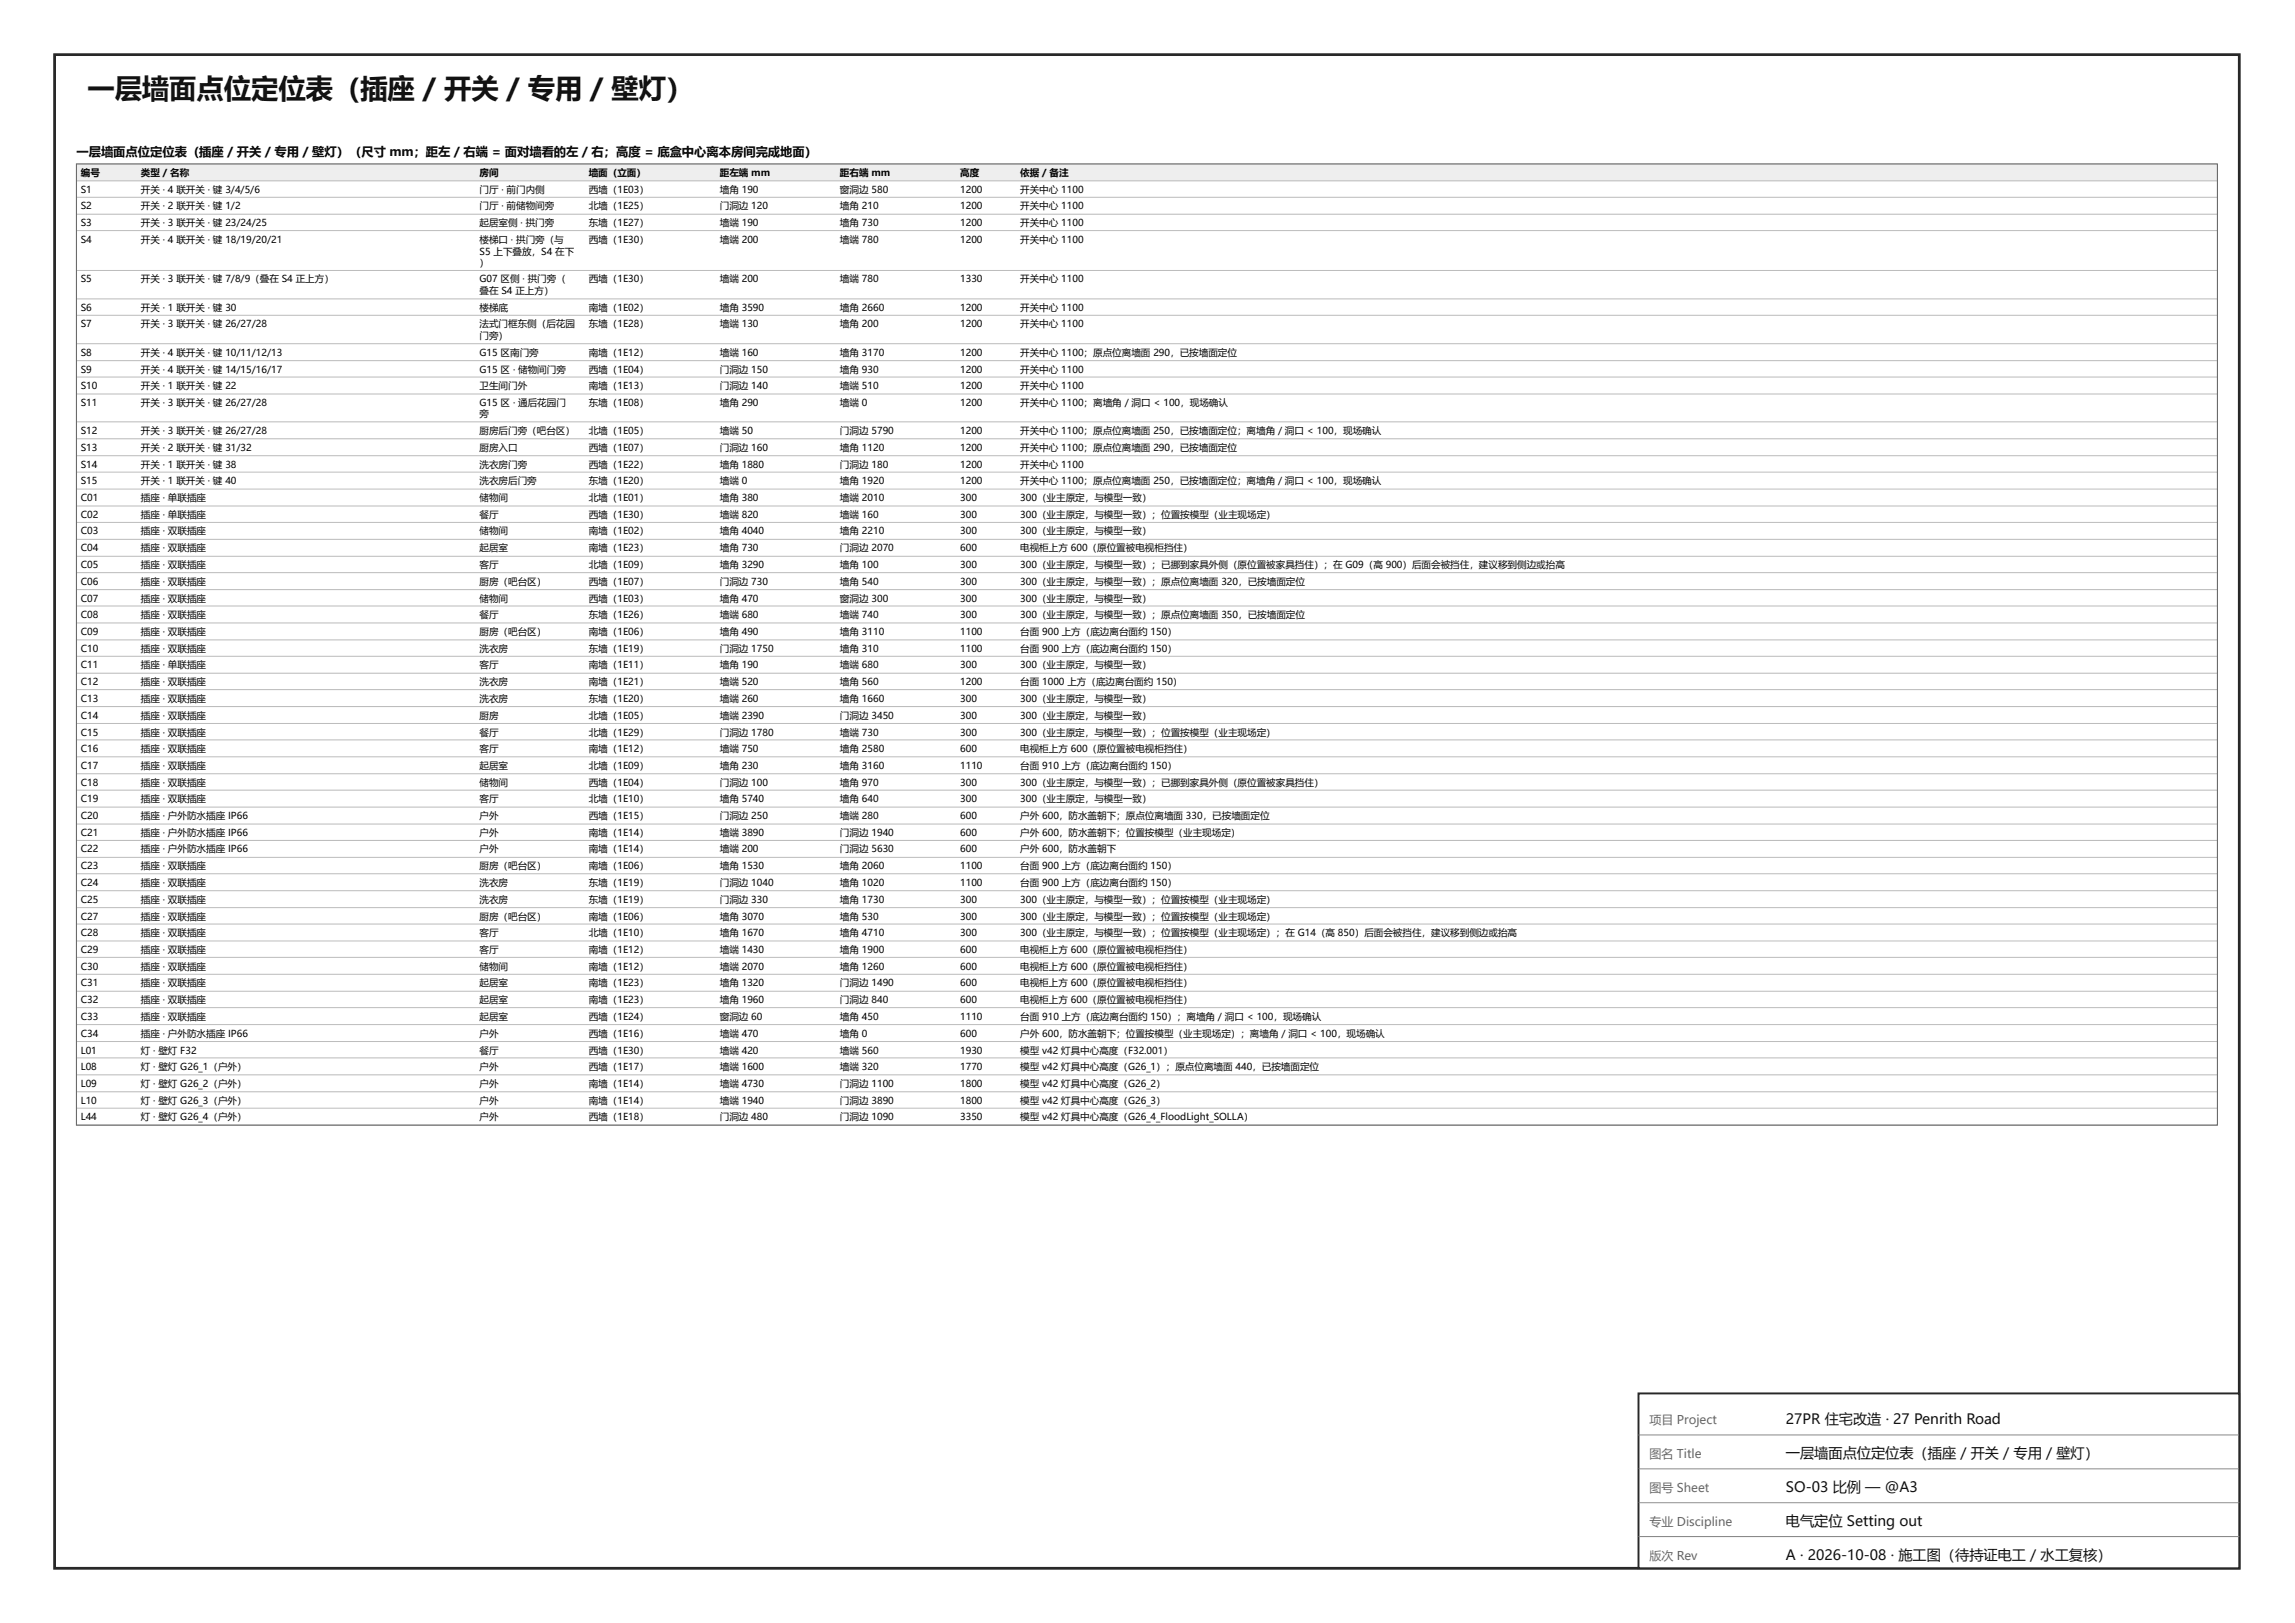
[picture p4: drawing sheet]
<svg xmlns="http://www.w3.org/2000/svg" width="420mm" height="297mm" viewBox="0 0 420 297" stroke-linecap="round" stroke-linejoin="round" font-family="sans-serif">
<defs><g id="words">
<text font-size="5" fill="#111" x="16" y="18">一层墙面点位定位表（插座 / 开关 / 专用 / 壁灯）</text>
<g font-size="2.6" fill="#111">
<text x="327" y="260.6">27PR 住宅改造 · 27 Penrith Road</text>
<text x="327" y="266.8">一层墙面点位定位表（插座 / 开关 / 专用 / 壁灯）</text>
<text x="327" y="273">SO-03 比例 — @A3</text>
<text x="327" y="279.2">电气定位 Setting out</text>
<text x="327" y="285.4">A · 2026-10-08 · 施工图（待持证电工 / 水工复核）</text>
</g>
<text font-size="2.2" x="14" y="28.5">一层墙面点位定位表（插座 / 开关 / 专用 / 壁灯）（尺寸 mm；距左 / 右端 = 面对墙看的左 / 右；高度 = 底盒中心离本房间完成地面）</text>
<g font-size="2.2" fill="#666">
<text x="302" y="260.6">项目 Project</text>
<text x="302" y="266.8">图名 Title</text>
<text x="302" y="273">图号 Sheet</text>
<text x="302" y="279.2">专业 Discipline</text>
<text x="302" y="285.4">版次 Rev</text>
</g>
<g font-size="1.7">
<text x="14.8" y="32.2">编号</text>
<text x="14.8" y="35.3">S1</text>
<text x="25.8" y="32.2">类型 / 名称</text>
<text x="25.8" y="35.3">开关 · 4 联开关 · 键 3/4/5/6</text>
<text x="87.8" y="32.2">房间</text>
<text x="87.8" y="35.3">门厅 · 前门内侧</text>
<text x="107.8" y="32.2">墙面（立面）</text>
<text x="107.8" y="35.3">西墙（1E03）</text>
<text x="131.8" y="32.2">距左端 mm</text>
<text x="131.8" y="35.3">墙角 190</text>
<text x="153.8" y="32.2">距右端 mm</text>
<text x="153.8" y="35.3">窗洞边 580</text>
<text x="175.8" y="32.2">高度</text>
<text x="175.8" y="35.3">1200</text>
<text x="186.8" y="32.2">依据 / 备注</text>
<text x="186.8" y="35.3">开关中心 1100</text>
<text x="14.8" y="38.3">S2</text>
<text x="14.8" y="41.4">S3</text>
<text x="25.8" y="38.3">开关 · 2 联开关 · 键 1/2</text>
<text x="25.8" y="41.4">开关 · 3 联开关 · 键 23/24/25</text>
<text x="87.8" y="38.3">门厅 · 前储物间旁</text>
<text x="87.8" y="41.4">起居室侧 · 拱门旁</text>
<text x="107.8" y="38.3">北墙（1E25）</text>
<text x="107.8" y="41.4">东墙（1E27）</text>
<text x="131.8" y="38.3">门洞边 120</text>
<text x="131.8" y="41.4">墙端 190</text>
<text x="153.8" y="38.3">墙角 210</text>
<text x="153.8" y="41.4">墙角 730</text>
<text x="175.8" y="38.3">1200</text>
<text x="175.8" y="41.4">1200</text>
<text x="186.8" y="38.3">开关中心 1100</text>
<text x="186.8" y="41.4">开关中心 1100</text>
<text x="14.8" y="44.5">S4</text>
<text x="25.8" y="44.5">开关 · 4 联开关 · 键 18/19/20/21</text>
<text x="87.8" y="44.5">楼梯口 · 拱门旁（与</text>
<text x="87.8" y="46.6">S5 上下叠放，S4 在下</text>
<text x="107.8" y="44.5">西墙（1E30）</text>
<text x="131.8" y="44.5">墙端 200</text>
<text x="153.8" y="44.5">墙端 780</text>
<text x="175.8" y="44.5">1200</text>
<text x="186.8" y="44.5">开关中心 1100</text>
<text x="14.8" y="51.7">S5</text>
<text x="25.8" y="51.7">开关 · 3 联开关 · 键 7/8/9（叠在 S4 正上方）</text>
<text x="87.8" y="48.7">）</text>
<text x="87.8" y="51.7">G07 区侧 · 拱门旁（</text>
<text x="87.8" y="53.8">叠在 S4 正上方）</text>
<text x="107.8" y="51.7">西墙（1E30）</text>
<text x="131.8" y="51.7">墙端 200</text>
<text x="153.8" y="51.7">墙端 780</text>
<text x="175.8" y="51.7">1330</text>
<text x="186.8" y="51.7">开关中心 1100</text>
<text x="14.8" y="56.9">S6</text>
<text x="14.8" y="59.9">S7</text>
<text x="25.8" y="56.9">开关 · 1 联开关 · 键 30</text>
<text x="25.8" y="59.9">开关 · 3 联开关 · 键 26/27/28</text>
<text x="87.8" y="56.9">楼梯底</text>
<text x="87.8" y="59.9">法式门框东侧（后花园</text>
<text x="107.8" y="56.9">南墙（1E02）</text>
<text x="107.8" y="59.9">东墙（1E28）</text>
<text x="131.8" y="56.9">墙角 3590</text>
<text x="131.8" y="59.9">墙端 130</text>
<text x="153.8" y="56.9">墙角 2660</text>
<text x="153.8" y="59.9">墙角 200</text>
<text x="175.8" y="56.9">1200</text>
<text x="175.8" y="59.9">1200</text>
<text x="186.8" y="56.9">开关中心 1100</text>
<text x="186.8" y="59.9">开关中心 1100</text>
<text x="14.8" y="65.1">S8</text>
<text x="25.8" y="65.1">开关 · 4 联开关 · 键 10/11/12/13</text>
<text x="87.8" y="62">门旁）</text>
<text x="87.8" y="65.1">G15 区南门旁</text>
<text x="107.8" y="65.1">南墙（1E12）</text>
<text x="131.8" y="65.1">墙端 160</text>
<text x="153.8" y="65.1">墙角 3170</text>
<text x="175.8" y="65.1">1200</text>
<text x="186.8" y="65.1">开关中心 1100；原点位离墙面 290，已按墙面定位</text>
<text x="14.8" y="68.2">S9</text>
<text x="14.8" y="71.2">S10</text>
<text x="25.8" y="68.2">开关 · 4 联开关 · 键 14/15/16/17</text>
<text x="25.8" y="71.2">开关 · 1 联开关 · 键 22</text>
<text x="87.8" y="68.2">G15 区 · 储物间门旁</text>
<text x="87.8" y="71.2">卫生间门外</text>
<text x="107.8" y="68.2">西墙（1E04）</text>
<text x="107.8" y="71.2">南墙（1E13）</text>
<text x="131.8" y="68.2">门洞边 150</text>
<text x="131.8" y="71.2">门洞边 140</text>
<text x="153.8" y="68.2">墙角 930</text>
<text x="153.8" y="71.2">墙端 510</text>
<text x="175.8" y="68.2">1200</text>
<text x="175.8" y="71.2">1200</text>
<text x="186.8" y="68.2">开关中心 1100</text>
<text x="186.8" y="71.2">开关中心 1100</text>
<text x="14.8" y="74.3">S11</text>
<text x="25.8" y="74.3">开关 · 3 联开关 · 键 26/27/28</text>
<text x="87.8" y="74.3">G15 区 · 通后花园门</text>
<text x="87.8" y="76.4">旁</text>
<text x="107.8" y="74.3">东墙（1E08）</text>
<text x="131.8" y="74.3">墙角 290</text>
<text x="153.8" y="74.3">墙端 0</text>
<text x="175.8" y="74.3">1200</text>
<text x="186.8" y="74.3">开关中心 1100；离墙角 / 洞口 &lt; 100，现场确认</text>
<text x="14.8" y="79.5">S12</text>
<text x="14.8" y="82.5">S13</text>
<text x="25.8" y="79.5">开关 · 3 联开关 · 键 26/27/28</text>
<text x="25.8" y="82.5">开关 · 2 联开关 · 键 31/32</text>
<text x="87.8" y="79.5">厨房后门旁（吧台区）</text>
<text x="87.8" y="82.5">厨房入口</text>
<text x="107.8" y="79.5">北墙（1E05）</text>
<text x="107.8" y="82.5">西墙（1E07）</text>
<text x="131.8" y="79.5">墙端 50</text>
<text x="131.8" y="82.5">门洞边 160</text>
<text x="153.8" y="79.5">门洞边 5790</text>
<text x="153.8" y="82.5">墙角 1120</text>
<text x="175.8" y="79.5">1200</text>
<text x="175.8" y="82.5">1200</text>
<text x="186.8" y="79.5">开关中心 1100；原点位离墙面 250，已按墙面定位；离墙角 / 洞口 &lt; 100，现场确认</text>
<text x="186.8" y="82.5">开关中心 1100；原点位离墙面 290，已按墙面定位</text>
<text x="14.8" y="85.6">S14</text>
<text x="14.8" y="88.6">S15</text>
<text x="25.8" y="85.6">开关 · 1 联开关 · 键 38</text>
<text x="25.8" y="88.6">开关 · 1 联开关 · 键 40</text>
<text x="87.8" y="85.6">洗衣房门旁</text>
<text x="87.8" y="88.6">洗衣房后门旁</text>
<text x="107.8" y="85.6">西墙（1E22）</text>
<text x="107.8" y="88.6">东墙（1E20）</text>
<text x="131.8" y="85.6">墙角 1880</text>
<text x="131.8" y="88.6">墙端 0</text>
<text x="153.8" y="85.6">门洞边 180</text>
<text x="153.8" y="88.6">墙角 1920</text>
<text x="175.8" y="85.6">1200</text>
<text x="175.8" y="88.6">1200</text>
<text x="186.8" y="85.6">开关中心 1100</text>
<text x="186.8" y="88.6">开关中心 1100；原点位离墙面 250，已按墙面定位；离墙角 / 洞口 &lt; 100，现场确认</text>
<text x="14.8" y="91.7">C01</text>
<text x="14.8" y="94.8">C02</text>
<text x="25.8" y="91.7">插座 · 单联插座</text>
<text x="25.8" y="94.8">插座 · 单联插座</text>
<text x="87.8" y="91.7">储物间</text>
<text x="87.8" y="94.8">餐厅</text>
<text x="107.8" y="91.7">北墙（1E01）</text>
<text x="107.8" y="94.8">西墙（1E30）</text>
<text x="131.8" y="91.7">墙角 380</text>
<text x="131.8" y="94.8">墙端 820</text>
<text x="153.8" y="91.7">墙端 2010</text>
<text x="153.8" y="94.8">墙端 160</text>
<text x="175.8" y="91.7">300</text>
<text x="175.8" y="94.8">300</text>
<text x="186.8" y="91.7">300（业主原定，与模型一致）</text>
<text x="186.8" y="94.8">300（业主原定，与模型一致）；位置按模型（业主现场定）</text>
<text x="14.8" y="97.8">C03</text>
<text x="14.8" y="100.9">C04</text>
<text x="25.8" y="97.8">插座 · 双联插座</text>
<text x="25.8" y="100.9">插座 · 双联插座</text>
<text x="87.8" y="97.8">储物间</text>
<text x="87.8" y="100.9">起居室</text>
<text x="107.8" y="97.8">南墙（1E02）</text>
<text x="107.8" y="100.9">南墙（1E23）</text>
<text x="131.8" y="97.8">墙角 4040</text>
<text x="131.8" y="100.9">墙角 730</text>
<text x="153.8" y="97.8">墙角 2210</text>
<text x="153.8" y="100.9">门洞边 2070</text>
<text x="175.8" y="97.8">300</text>
<text x="175.8" y="100.9">600</text>
<text x="186.8" y="97.8">300（业主原定，与模型一致）</text>
<text x="186.8" y="100.9">电视柜上方 600（原位置被电视柜挡住）</text>
<text x="14.8" y="104">C05</text>
<text x="14.8" y="107">C06</text>
<text x="25.8" y="104">插座 · 双联插座</text>
<text x="25.8" y="107">插座 · 双联插座</text>
<text x="87.8" y="104">客厅</text>
<text x="87.8" y="107">厨房（吧台区）</text>
<text x="107.8" y="104">北墙（1E09）</text>
<text x="107.8" y="107">西墙（1E07）</text>
<text x="131.8" y="104">墙角 3290</text>
<text x="131.8" y="107">门洞边 730</text>
<text x="153.8" y="104">墙角 100</text>
<text x="153.8" y="107">墙角 540</text>
<text x="175.8" y="104">300</text>
<text x="175.8" y="107">300</text>
<text x="186.8" y="104">300（业主原定，与模型一致）；已挪到家具外侧（原位置被家具挡住）；在 G09（高 900）后面会被挡住，建议移到侧边或抬高</text>
<text x="186.8" y="107">300（业主原定，与模型一致）；原点位离墙面 320，已按墙面定位</text>
<text x="14.8" y="110.1">C07</text>
<text x="14.8" y="113.1">C08</text>
<text x="25.8" y="110.1">插座 · 双联插座</text>
<text x="25.8" y="113.1">插座 · 双联插座</text>
<text x="87.8" y="110.1">储物间</text>
<text x="87.8" y="113.1">餐厅</text>
<text x="107.8" y="110.1">西墙（1E03）</text>
<text x="107.8" y="113.1">东墙（1E26）</text>
<text x="131.8" y="110.1">墙角 470</text>
<text x="131.8" y="113.1">墙端 680</text>
<text x="153.8" y="110.1">窗洞边 300</text>
<text x="153.8" y="113.1">墙端 740</text>
<text x="175.8" y="110.1">300</text>
<text x="175.8" y="113.1">300</text>
<text x="186.8" y="110.1">300（业主原定，与模型一致）</text>
<text x="186.8" y="113.1">300（业主原定，与模型一致）；原点位离墙面 350，已按墙面定位</text>
<text x="14.8" y="116.2">C09</text>
<text x="14.8" y="119.3">C10</text>
<text x="25.8" y="116.2">插座 · 双联插座</text>
<text x="25.8" y="119.3">插座 · 双联插座</text>
<text x="87.8" y="116.2">厨房（吧台区）</text>
<text x="87.8" y="119.3">洗衣房</text>
<text x="107.8" y="116.2">南墙（1E06）</text>
<text x="107.8" y="119.3">东墙（1E19）</text>
<text x="131.8" y="116.2">墙角 490</text>
<text x="131.8" y="119.3">门洞边 1750</text>
<text x="153.8" y="116.2">墙角 3110</text>
<text x="153.8" y="119.3">墙角 310</text>
<text x="175.8" y="116.2">1100</text>
<text x="175.8" y="119.3">1100</text>
<text x="186.8" y="116.2">台面 900 上方（底边离台面约 150）</text>
<text x="186.8" y="119.3">台面 900 上方（底边离台面约 150）</text>
<text x="14.8" y="122.3">C11</text>
<text x="14.8" y="125.4">C12</text>
<text x="25.8" y="122.3">插座 · 单联插座</text>
<text x="25.8" y="125.4">插座 · 双联插座</text>
<text x="87.8" y="122.3">客厅</text>
<text x="87.8" y="125.4">洗衣房</text>
<text x="107.8" y="122.3">南墙（1E11）</text>
<text x="107.8" y="125.4">南墙（1E21）</text>
<text x="131.8" y="122.3">墙角 190</text>
<text x="131.8" y="125.4">墙端 520</text>
<text x="153.8" y="122.3">墙端 680</text>
<text x="153.8" y="125.4">墙角 560</text>
<text x="175.8" y="122.3">300</text>
<text x="175.8" y="125.4">1200</text>
<text x="186.8" y="122.3">300（业主原定，与模型一致）</text>
<text x="186.8" y="125.4">台面 1000 上方（底边离台面约 150）</text>
<text x="14.8" y="128.5">C13</text>
<text x="14.8" y="131.5">C14</text>
<text x="25.8" y="128.5">插座 · 双联插座</text>
<text x="25.8" y="131.5">插座 · 双联插座</text>
<text x="87.8" y="128.5">洗衣房</text>
<text x="87.8" y="131.5">厨房</text>
<text x="107.8" y="128.5">东墙（1E20）</text>
<text x="107.8" y="131.5">北墙（1E05）</text>
<text x="131.8" y="128.5">墙端 260</text>
<text x="131.8" y="131.5">墙端 2390</text>
<text x="153.8" y="128.5">墙角 1660</text>
<text x="153.8" y="131.5">门洞边 3450</text>
<text x="175.8" y="128.5">300</text>
<text x="175.8" y="131.5">300</text>
<text x="186.8" y="128.5">300（业主原定，与模型一致）</text>
<text x="186.8" y="131.5">300（业主原定，与模型一致）</text>
<text x="14.8" y="134.6">C15</text>
<text x="14.8" y="137.6">C16</text>
<text x="25.8" y="134.6">插座 · 双联插座</text>
<text x="25.8" y="137.6">插座 · 双联插座</text>
<text x="87.8" y="134.6">餐厅</text>
<text x="87.8" y="137.6">客厅</text>
<text x="107.8" y="134.6">北墙（1E29）</text>
<text x="107.8" y="137.6">南墙（1E12）</text>
<text x="131.8" y="134.6">门洞边 1780</text>
<text x="131.8" y="137.6">墙端 750</text>
<text x="153.8" y="134.6">墙端 730</text>
<text x="153.8" y="137.6">墙角 2580</text>
<text x="175.8" y="134.6">300</text>
<text x="175.8" y="137.6">600</text>
<text x="186.8" y="134.6">300（业主原定，与模型一致）；位置按模型（业主现场定）</text>
<text x="186.8" y="137.6">电视柜上方 600（原位置被电视柜挡住）</text>
<text x="14.8" y="140.7">C17</text>
<text x="14.8" y="143.8">C18</text>
<text x="25.8" y="140.7">插座 · 双联插座</text>
<text x="25.8" y="143.8">插座 · 双联插座</text>
<text x="87.8" y="140.7">起居室</text>
<text x="87.8" y="143.8">储物间</text>
<text x="107.8" y="140.7">北墙（1E09）</text>
<text x="107.8" y="143.8">西墙（1E04）</text>
<text x="131.8" y="140.7">墙角 230</text>
<text x="131.8" y="143.8">门洞边 100</text>
<text x="153.8" y="140.7">墙角 3160</text>
<text x="153.8" y="143.8">墙角 970</text>
<text x="175.8" y="140.7">1110</text>
<text x="175.8" y="143.8">300</text>
<text x="186.8" y="140.7">台面 910 上方（底边离台面约 150）</text>
<text x="186.8" y="143.8">300（业主原定，与模型一致）；已挪到家具外侧（原位置被家具挡住）</text>
<text x="14.8" y="146.8">C19</text>
<text x="14.8" y="149.9">C20</text>
<text x="25.8" y="146.8">插座 · 双联插座</text>
<text x="25.8" y="149.9">插座 · 户外防水插座 IP66</text>
<text x="87.8" y="146.8">客厅</text>
<text x="87.8" y="149.9">户外</text>
<text x="107.8" y="146.8">北墙（1E10）</text>
<text x="107.8" y="149.9">西墙（1E15）</text>
<text x="131.8" y="146.8">墙角 5740</text>
<text x="131.8" y="149.9">门洞边 250</text>
<text x="153.8" y="146.8">墙角 640</text>
<text x="153.8" y="149.9">墙端 280</text>
<text x="175.8" y="146.8">300</text>
<text x="175.8" y="149.9">600</text>
<text x="186.8" y="146.8">300（业主原定，与模型一致）</text>
<text x="186.8" y="149.9">户外 600，防水盖朝下；原点位离墙面 330，已按墙面定位</text>
<text x="14.8" y="153">C21</text>
<text x="14.8" y="156">C22</text>
<text x="25.8" y="153">插座 · 户外防水插座 IP66</text>
<text x="25.8" y="156">插座 · 户外防水插座 IP66</text>
<text x="87.8" y="153">户外</text>
<text x="87.8" y="156">户外</text>
<text x="107.8" y="153">南墙（1E14）</text>
<text x="107.8" y="156">南墙（1E14）</text>
<text x="131.8" y="153">墙端 3890</text>
<text x="131.8" y="156">墙端 200</text>
<text x="153.8" y="153">门洞边 1940</text>
<text x="153.8" y="156">门洞边 5630</text>
<text x="175.8" y="153">600</text>
<text x="175.8" y="156">600</text>
<text x="186.8" y="153">户外 600，防水盖朝下；位置按模型（业主现场定）</text>
<text x="186.8" y="156">户外 600，防水盖朝下</text>
<text x="14.8" y="159.1">C23</text>
<text x="25.8" y="159.1">插座 · 双联插座</text>
<text x="87.8" y="159.1">厨房（吧台区）</text>
<text x="107.8" y="159.1">南墙（1E06）</text>
<text x="131.8" y="159.1">墙角 1530</text>
<text x="153.8" y="159.1">墙角 2060</text>
<text x="175.8" y="159.1">1100</text>
<text x="186.8" y="159.1">台面 900 上方（底边离台面约 150）</text>
<text x="14.8" y="162.1">C24</text>
<text x="14.8" y="165.2">C25</text>
<text x="25.8" y="162.1">插座 · 双联插座</text>
<text x="25.8" y="165.2">插座 · 双联插座</text>
<text x="87.8" y="162.1">洗衣房</text>
<text x="87.8" y="165.2">洗衣房</text>
<text x="107.8" y="162.1">东墙（1E19）</text>
<text x="107.8" y="165.2">东墙（1E19）</text>
<text x="131.8" y="162.1">门洞边 1040</text>
<text x="131.8" y="165.2">门洞边 330</text>
<text x="153.8" y="162.1">墙角 1020</text>
<text x="153.8" y="165.2">墙角 1730</text>
<text x="175.8" y="162.1">1100</text>
<text x="175.8" y="165.2">300</text>
<text x="186.8" y="162.1">台面 900 上方（底边离台面约 150）</text>
<text x="186.8" y="165.2">300（业主原定，与模型一致）；位置按模型（业主现场定）</text>
<text x="14.8" y="168.3">C27</text>
<text x="14.8" y="171.3">C28</text>
<text x="25.8" y="168.3">插座 · 双联插座</text>
<text x="25.8" y="171.3">插座 · 双联插座</text>
<text x="87.8" y="168.3">厨房（吧台区）</text>
<text x="87.8" y="171.3">客厅</text>
<text x="107.8" y="168.3">南墙（1E06）</text>
<text x="107.8" y="171.3">北墙（1E10）</text>
<text x="131.8" y="168.3">墙角 3070</text>
<text x="131.8" y="171.3">墙角 1670</text>
<text x="153.8" y="168.3">墙角 530</text>
<text x="153.8" y="171.3">墙角 4710</text>
<text x="175.8" y="168.3">300</text>
<text x="175.8" y="171.3">300</text>
<text x="186.8" y="168.3">300（业主原定，与模型一致）；位置按模型（业主现场定）</text>
<text x="186.8" y="171.3">300（业主原定，与模型一致）；位置按模型（业主现场定）；在 G14（高 850）后面会被挡住，建议移到侧边或抬高</text>
<text x="14.8" y="174.4">C29</text>
<text x="14.8" y="177.5">C30</text>
<text x="25.8" y="174.4">插座 · 双联插座</text>
<text x="25.8" y="177.5">插座 · 双联插座</text>
<text x="87.8" y="174.4">客厅</text>
<text x="87.8" y="177.5">储物间</text>
<text x="107.8" y="174.4">南墙（1E12）</text>
<text x="107.8" y="177.5">南墙（1E12）</text>
<text x="131.8" y="174.4">墙端 1430</text>
<text x="131.8" y="177.5">墙端 2070</text>
<text x="153.8" y="174.4">墙角 1900</text>
<text x="153.8" y="177.5">墙角 1260</text>
<text x="175.8" y="174.4">600</text>
<text x="175.8" y="177.5">600</text>
<text x="186.8" y="174.4">电视柜上方 600（原位置被电视柜挡住）</text>
<text x="186.8" y="177.5">电视柜上方 600（原位置被电视柜挡住）</text>
<text x="14.8" y="180.5">C31</text>
<text x="14.8" y="183.6">C32</text>
<text x="25.8" y="180.5">插座 · 双联插座</text>
<text x="25.8" y="183.6">插座 · 双联插座</text>
<text x="87.8" y="180.5">起居室</text>
<text x="87.8" y="183.6">起居室</text>
<text x="107.8" y="180.5">南墙（1E23）</text>
<text x="107.8" y="183.6">南墙（1E23）</text>
<text x="131.8" y="180.5">墙角 1320</text>
<text x="131.8" y="183.6">墙角 1960</text>
<text x="153.8" y="180.5">门洞边 1490</text>
<text x="153.8" y="183.6">门洞边 840</text>
<text x="175.8" y="180.5">600</text>
<text x="175.8" y="183.6">600</text>
<text x="186.8" y="180.5">电视柜上方 600（原位置被电视柜挡住）</text>
<text x="186.8" y="183.6">电视柜上方 600（原位置被电视柜挡住）</text>
<text x="14.8" y="186.6">C33</text>
<text x="14.8" y="189.7">C34</text>
<text x="25.8" y="186.6">插座 · 双联插座</text>
<text x="25.8" y="189.7">插座 · 户外防水插座 IP66</text>
<text x="87.8" y="186.6">起居室</text>
<text x="87.8" y="189.7">户外</text>
<text x="107.8" y="186.6">西墙（1E24）</text>
<text x="107.8" y="189.7">西墙（1E16）</text>
<text x="131.8" y="186.6">窗洞边 60</text>
<text x="131.8" y="189.7">墙端 470</text>
<text x="153.8" y="186.6">墙角 450</text>
<text x="153.8" y="189.7">墙角 0</text>
<text x="175.8" y="186.6">1110</text>
<text x="175.8" y="189.7">600</text>
<text x="186.8" y="186.6">台面 910 上方（底边离台面约 150）；离墙角 / 洞口 &lt; 100，现场确认</text>
<text x="186.8" y="189.7">户外 600，防水盖朝下；位置按模型（业主现场定）；离墙角 / 洞口 &lt; 100，现场确认</text>
<text x="14.8" y="192.8">L01</text>
<text x="14.8" y="195.8">L08</text>
<text x="25.8" y="192.8">灯 · 壁灯 F32</text>
<text x="25.8" y="195.8">灯 · 壁灯 G26_1（户外）</text>
<text x="87.8" y="192.8">餐厅</text>
<text x="87.8" y="195.8">户外</text>
<text x="107.8" y="192.8">西墙（1E30）</text>
<text x="107.8" y="195.8">西墙（1E17）</text>
<text x="131.8" y="192.8">墙端 420</text>
<text x="131.8" y="195.8">墙端 1600</text>
<text x="153.8" y="192.8">墙端 560</text>
<text x="153.8" y="195.8">墙端 320</text>
<text x="175.8" y="192.8">1930</text>
<text x="175.8" y="195.8">1770</text>
<text x="186.8" y="192.8">模型 v42 灯具中心高度（F32.001）</text>
<text x="186.8" y="195.8">模型 v42 灯具中心高度（G26_1）；原点位离墙面 440，已按墙面定位</text>
<text x="14.8" y="198.9">L09</text>
<text x="14.8" y="202">L10</text>
<text x="25.8" y="198.9">灯 · 壁灯 G26_2（户外）</text>
<text x="25.8" y="202">灯 · 壁灯 G26_3（户外）</text>
<text x="87.8" y="198.9">户外</text>
<text x="87.8" y="202">户外</text>
<text x="107.8" y="198.9">南墙（1E14）</text>
<text x="107.8" y="202">南墙（1E14）</text>
<text x="131.8" y="198.9">墙端 4730</text>
<text x="131.8" y="202">墙端 1940</text>
<text x="153.8" y="198.9">门洞边 1100</text>
<text x="153.8" y="202">门洞边 3890</text>
<text x="175.8" y="198.9">1800</text>
<text x="175.8" y="202">1800</text>
<text x="186.8" y="198.9">模型 v42 灯具中心高度（G26_2）</text>
<text x="186.8" y="202">模型 v42 灯具中心高度（G26_3）</text>
<text x="14.8" y="205">L44</text>
<text x="25.8" y="205">灯 · 壁灯 G26_4（户外）</text>
<text x="87.8" y="205">户外</text>
<text x="107.8" y="205">西墙（1E18）</text>
<text x="131.8" y="205">门洞边 480</text>
<text x="153.8" y="205">门洞边 1090</text>
<text x="175.8" y="205">3350</text>
<text x="186.8" y="205">模型 v42 灯具中心高度（G26_4_FloodLight_SOLLA）</text>
</g>
</g></defs>
<path d="M10 10h400v277h-400z" fill="none" stroke="#222" stroke-width=".5"/>
<path d="M300 255h110v32h-110z" fill="#fff"/>
<path d="M300 255h110v32h-110z" fill="none" stroke="#222" stroke-width=".35"/>
<path d="M300 262.6h110M300 268.8h110M300 275h110M300 281.2h110" fill="none" stroke="#888" stroke-width=".18"/>
<path d="M14 30h392v3.1h-392z" fill="#eee"/>
<g fill="none" stroke="#bbb" stroke-width=".18">
<path d="M14 33.1h392M14 36.1h392M14 39.2h392M14 42.2h392M14 49.5h392M14 54.7h392M14 57.7h392M14 62.9h392M14 66h392M14 69h392M14 72.1h392M14 77.2h392"/>
<path d="M14 80.3h392M14 83.4h392M14 86.4h392M14 89.5h392M14 92.6h392M14 95.6h392M14 98.7h392M14 101.8h392M14 104.8h392M14 107.9h392M14 110.9h392M14 114h392"/>
<path d="M14 117.1h392M14 120.1h392M14 123.2h392M14 126.2h392M14 129.3h392M14 132.4h392M14 135.4h392M14 138.5h392M14 141.6h392M14 144.6h392M14 147.7h392M14 150.8h392"/>
<path d="M14 153.8h392M14 156.9h392M14 159.9h392M14 163h392M14 166.1h392M14 169.1h392M14 172.2h392M14 175.2h392M14 178.3h392M14 181.4h392M14 184.4h392M14 187.5h392"/>
<path d="M14 190.6h392M14 193.6h392M14 196.7h392M14 199.8h392M14 202.8h392M14 205.9h392"/>
</g>
<path d="M14 30h392v175.9h-392z" fill="none" stroke="#666" stroke-width=".2"/>
<use href="#words"/>
</svg>
